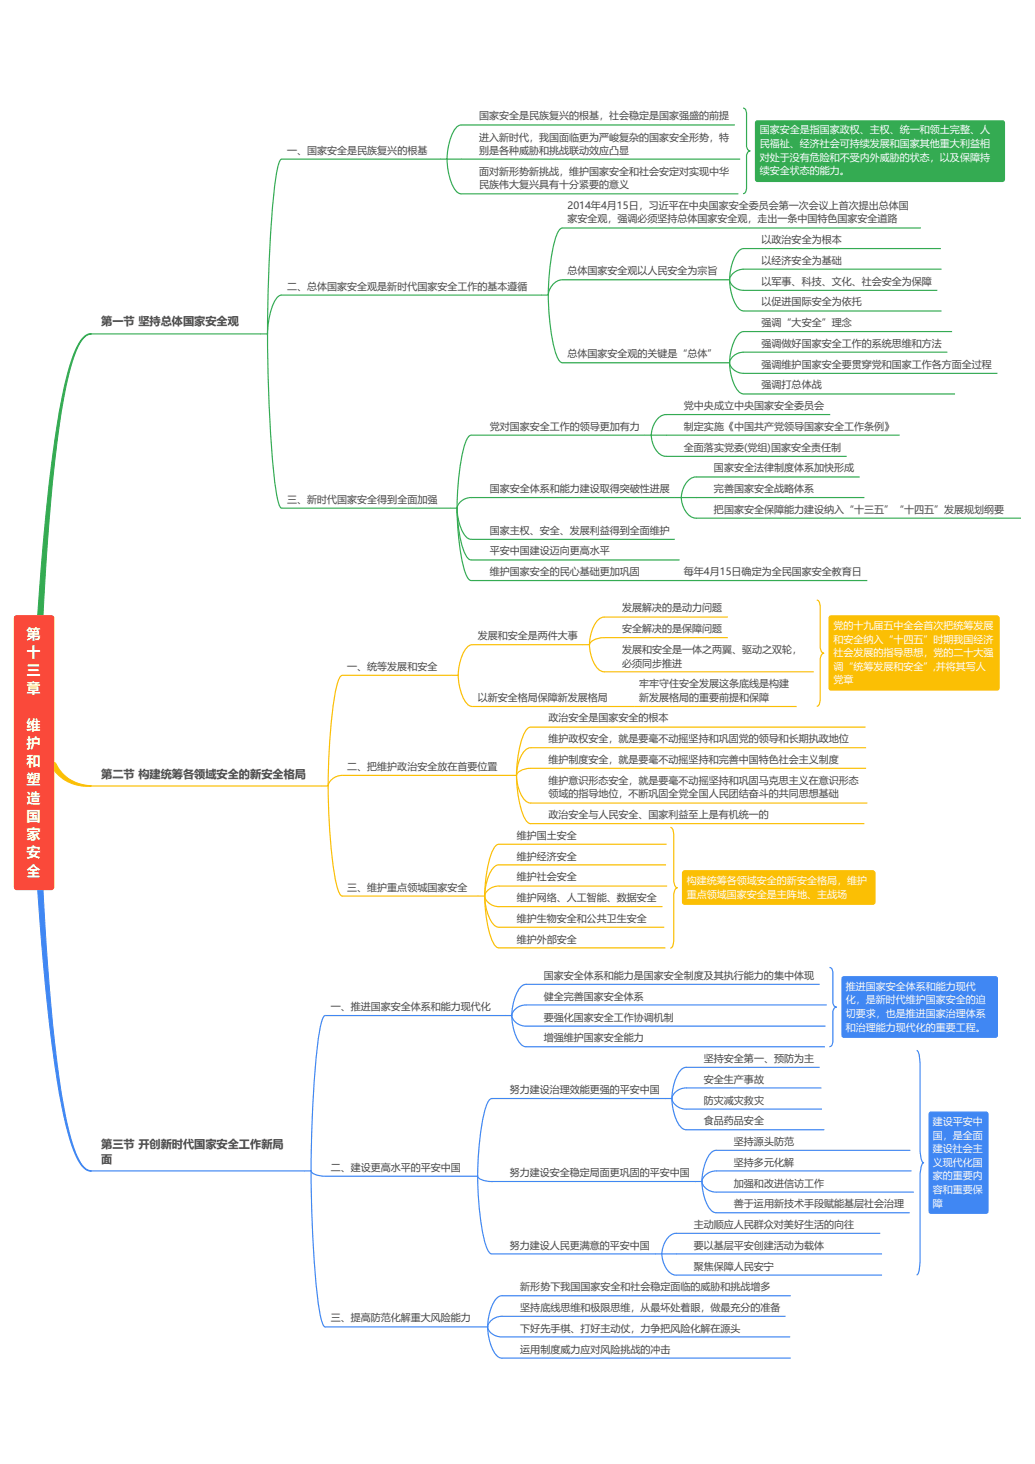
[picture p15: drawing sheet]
<svg xmlns="http://www.w3.org/2000/svg" width="297mm" height="420mm" viewBox="0 0 297 420" stroke-linecap="round" stroke-linejoin="round" font-family="sans-serif">
<defs><g id="words">
<g font-size="4.1" fill="#fff">
<text x="7.6" y="183.3">第</text>
<text x="7.6" y="188.5">十</text>
<text x="7.6" y="193.7">三</text>
<text x="7.6" y="199">章</text>
<text x="7.6" y="209.4">维</text>
<text x="7.6" y="214.7">护</text>
<text x="7.6" y="219.9">和</text>
<text x="7.6" y="225.1">塑</text>
<text x="7.6" y="230.4">造</text>
<text x="7.6" y="235.6">国</text>
<text x="7.6" y="240.9">家</text>
<text x="7.6" y="246.1">安</text>
<text x="7.6" y="251.3">全</text>
</g>
<g font-size="3.2" fill="#454545">
<text x="29.1" y="93.4">第一节 坚持总体国家安全观</text>
<text x="29.1" y="223.3">第二节 构建统筹各领域安全的新安全格局</text>
<text x="29.1" y="329.4">第三节 开创新时代国家安全工作新局</text>
<text x="29.1" y="333.8">面</text>
</g>
<g font-size="2.9" fill="#454545">
<text x="137.5" y="34.3">国家安全是民族复兴的根基，社会稳定是国家强盛的前提</text>
<text x="137.5" y="40.3">进入新时代，我国面临更为严峻复杂的国家安全形势，特</text>
<text x="82.4" y="44.2">一、国家安全是民族复兴的根基</text>
<text x="137.5" y="44.2">别是各种威胁和挑战联动效应凸显</text>
<text x="137.5" y="50.1">面对新形势新挑战，维护国家安全和社会安定对实现中华</text>
<text x="137.5" y="54">民族伟大复兴具有十分紧要的意义</text>
<text x="162.9" y="59.9">2014年4月15日，习近平在中央国家安全委员会第一次会议上首次提出总体国</text>
<text x="162.9" y="63.8">家安全观，强调必须坚持总体国家安全观，走出一条中国特色国家安全道路</text>
<text x="218.6" y="69.7">以政治安全为根本</text>
<text x="218.6" y="75.8">以经济安全为基础</text>
<text x="82.4" y="83.2">二、总体国家安全观是新时代国家安全工作的基本遵循</text>
<text x="162.9" y="78.7">总体国家安全观以人民安全为宗旨</text>
<text x="218.6" y="81.7">以军事、科技、文化、社会安全为保障</text>
<text x="218.6" y="87.6">以促进国际安全为依托</text>
<text x="218.6" y="93.5">强调“大安全”理念</text>
<text x="218.6" y="99.6">强调做好国家安全工作的系统思维和方法</text>
<text x="162.9" y="102.5">总体国家安全观的关键是“总体”</text>
<text x="218.6" y="105.6">强调维护国家安全要贯穿党和国家工作各方面全过程</text>
<text x="218.6" y="111.5">强调打总体战</text>
<text x="196.3" y="117.4">党中央成立中央国家安全委员会</text>
<text x="140.5" y="123.5">党对国家安全工作的领导更加有力</text>
<text x="196.3" y="123.5">制定实施《中国共产党领导国家安全工作条例》</text>
<text x="196.3" y="129.4">全面落实党委(党组)国家安全责任制</text>
<text x="204.9" y="135.3">国家安全法律制度体系加快形成</text>
<text x="140.5" y="141.2">国家安全体系和能力建设取得突破性进展</text>
<text x="204.9" y="141.2">完善国家安全战略体系</text>
<text x="82.4" y="144.2">三、新时代国家安全得到全面加强</text>
<text x="204.9" y="147.3">把国家安全保障能力建设纳入“十三五”“十四五”发展规划纲要</text>
<text x="140.5" y="153.2">国家主权、安全、发展利益得到全面维护</text>
<text x="140.5" y="159.1">平安中国建设迈向更高水平</text>
<text x="140.5" y="165">维护国家安全的民心基础更加巩固</text>
<text x="196.3" y="165">每年4月15日确定为全民国家安全教育日</text>
<text x="178.6" y="175.5">发展解决的是动力问题</text>
<text x="137.2" y="183.4">发展和安全是两件大事</text>
<text x="178.6" y="181.4">安全解决的是保障问题</text>
<text x="178.6" y="187.5">发展和安全是一体之两翼、驱动之双轮，</text>
<text x="178.6" y="191.4">必须同步推进</text>
<text x="99.7" y="192.2">一、统等发展和安全</text>
<text x="183.5" y="197.3">牢牢守住安全发展这条底线是构建</text>
<text x="137.2" y="201.2">以新安全格局保障新发展格局</text>
<text x="183.5" y="201.2">新发展格局的重要前提和保障</text>
<text x="157.4" y="207.1">政治安全是国家安全的根本</text>
<text x="157.4" y="213">维护政权安全，就是要毫不动摇坚持和巩固党的领导和长期执政地位</text>
<text x="99.7" y="220.9">二、把维护政治安全放在首要位置</text>
<text x="157.4" y="219.1">维护制度安全，就是要毫不动摇坚持和完善中国特色社会主义制度</text>
<text x="157.4" y="225">维护意识形态安全，就是要毫不动摇坚持和巩固马克思主义在意识形态</text>
<text x="157.4" y="228.9">领域的指导地位，不断巩固全党全国人民团结奋斗的共同思想基础</text>
<text x="157.4" y="234.8">政治安全与人民安全、国家利益至上是有机统一的</text>
<text x="148.3" y="240.7">维护国土安全</text>
<text x="148.3" y="246.8">维护经济安全</text>
<text x="99.7" y="255.7">三、维护重点领城国家安全</text>
<text x="148.3" y="252.7">维护社会安全</text>
<text x="148.3" y="258.6">维护网络、人工智能、数据安全</text>
<text x="148.3" y="264.5">维护生物安全和公共卫生安全</text>
<text x="148.3" y="270.6">维护外部安全</text>
<text x="156.1" y="280.9">国家安全体系和能力是国家安全制度及其执行能力的集中体现</text>
<text x="156.1" y="287">健全完善国家安全体系</text>
<text x="94.9" y="289.8">一、推进国家安全体系和能力现代化</text>
<text x="156.1" y="292.9">要强化国家安全工作协调机制</text>
<text x="156.1" y="298.8">增强维护国家安全能力</text>
<text x="202" y="304.7">坚持安全第一、预防为主</text>
<text x="202" y="310.8">安全生产事故</text>
<text x="146.3" y="313.7">努力建设治理效能更强的平安中国</text>
<text x="202" y="316.7">防灾减灾救灾</text>
<text x="202" y="322.6">食品药品安全</text>
<text x="210.6" y="328.5">坚持源头防范</text>
<text x="94.9" y="336">二、建设更高水平的平安中国</text>
<text x="210.6" y="334.6">坚持多元化解</text>
<text x="146.3" y="337.5">努力建设安全稳定局面更巩固的平安中国</text>
<text x="210.6" y="340.5">加强和改进信访工作</text>
<text x="210.6" y="346.4">善于运用新技术手段赋能基层社会治理</text>
<text x="199.2" y="352.4">主动顺应人民群众对美好生活的向往</text>
<text x="146.3" y="358.4">努力建设人民更满意的平安中国</text>
<text x="199.2" y="358.4">要以基层平安创建活动为载体</text>
<text x="199.2" y="364.4">聚焦保障人民安宁</text>
<text x="149.3" y="370.3">新形势下我国国家安全和社会稳定面临的威胁和挑战增多</text>
<text x="149.3" y="376.2">坚持底线思维和极限思维，从最坏处着眼，做最充分的准备</text>
<text x="94.9" y="379.2">三、提高防范化解重大风险能力</text>
<text x="149.3" y="382.3">下好先手棋、打好主动仗，力争把风险化解在源头</text>
<text x="149.3" y="388.2">运用制度威力应对风险挑战的冲击</text>
</g>
<g font-size="2.9" fill="#fff">
<text x="218.1" y="38.3">国家安全是指国家政权、主权、统一和领土完整、人</text>
<text x="218.1" y="42.2">民福祉、经济社会可持续发展和国家其他重大利益相</text>
<text x="218.1" y="46.1">对处于没有危险和不受内外威胁的状态，以及保障持</text>
<text x="218.1" y="50">续安全状态的能力。</text>
<text x="239.2" y="180.5">党的十九届五中全会首次把统筹发展</text>
<text x="239.2" y="184.4">和安全纳入“十四五”时期我国经济</text>
<text x="239.2" y="188.3">社会发展的指导思想，党的二十大强</text>
<text x="239.2" y="192.2">调“统筹发展和安全”,并将其写人</text>
<text x="239.2" y="196.1">党章</text>
<text x="197.1" y="253.7">构建统筹各领域安全的新安全格局，维护</text>
<text x="197.1" y="257.6">重点领域国家安全是主阵地、主战场</text>
<text x="242.8" y="284.1">推进国家安全体系和能力现代</text>
<text x="242.8" y="288">化，是新时代维护国家安全的迫</text>
<text x="242.8" y="291.9">切要求，也是推进国家治理体系</text>
<text x="242.8" y="295.8">和治理能力现代化的重要工程。</text>
<text x="267.8" y="323">建设平安中</text>
<text x="267.8" y="326.8">国，是全面</text>
<text x="267.8" y="330.7">建设社会主</text>
<text x="267.8" y="334.6">义现代化国</text>
<text x="267.8" y="338.5">家的重要内</text>
<text x="267.8" y="342.4">容和重要保</text>
<text x="267.8" y="346.3">障</text>
</g>
</g></defs>
<path d="M213.3 31a1.34 1.34 0 0 1 .9 1.6l.1 9.5a1.29 1.29 0 0 0 1 1.2 1.4 1.4 0 0 0-1.1 1.3v9.6a1.31 1.31 0 0 1-.9 1.4" fill="none" stroke="#34ab52" stroke-width=".34"/>
<path d="M234.4 172.2a1.89 1.89 0 0 1 1 1.9v11.9a1.56 1.56 0 0 0 1 1.5 1.71 1.71 0 0 0-1 1.6l-.1 12.2a1.38 1.38 0 0 1-.9 1.4M192.4 237.5a2.25 2.25 0 0 1 1 2.2v13.4a1.78 1.78 0 0 0 1 1.7 1.97 1.97 0 0 0-1 1.9l-.1 13.8a1.57 1.57 0 0 1-.9 1.6" fill="none" stroke="#fbbf04" stroke-width=".34"/>
<path d="M238 277.7a1.24 1.24 0 0 1 1 1.4v8.8a1.22 1.22 0 0 0 1.1 1.1 1.32 1.32 0 0 0-1.1 1.3v8.8a1.22 1.22 0 0 1-1 1.3M263.1 301.5a2.76 2.76 0 0 1 .9 2.5l.2 27.6a2.46 2.46 0 0 0 .9 2.1 5.1 5.1 0 0 0-1.1 3.5v26.2a2.81 2.81 0 0 1-.9 2.5" fill="none" stroke="#4087f3" stroke-width=".34"/>
<path d="M24 96.7l1.1-.7 1.1-.2a5.9 5.9 0 0 0-4.1 4.3l-1.5 4.2-1.6 6.3-1.4 7.8-1.1 7.4-2.2 21.2-1.9 27.6a4.5 4.5 0 0 1-.3 2.8 .76 .76 0 0 1-.9 .1 .76 .76 0 0 1-.4-.8l1.3-17.6 1.5-15.5 1.4-12.1 1.7-11.7 1.8-8.8 1.7-6.5 1.9-4.9 .8-1.5z" fill-rule="evenodd" fill="#34ab52"/>
<path d="M24 96.7l1.1-.7 1.1-.2a5.9 5.9 0 0 0-4.1 4.3l-1.5 4.2-1.6 6.3-1.4 7.8-1.1 7.4-2.2 21.2-1.9 27.6a4.5 4.5 0 0 1-.3 2.8 .76 .76 0 0 1-.9 .1 .76 .76 0 0 1-.4-.8l1.3-17.6 1.5-15.5 1.4-12.1 1.7-11.7 1.8-8.8 1.7-6.5 1.9-4.9 .8-1.5z" fill="none" stroke="#34ab52" stroke-width=".29"/>
<path d="M80.8 45.7a3.5 3.5 0 0 0-1.2 2.7 276.3 276.3 0 0 0-2.7 38.8l-.1 8.6h-1.9M80.8 84.7a4.8 4.8 0 0 0-2.9 3.9l-.8 3.6a155.6 155.6 0 0 0 0 21.4l.5 9a134.7 134.7 0 0 0 2.3 21.7l.6 1.4 .3 .1" fill="none" stroke="#34ab52" stroke-width=".34"/>
<path d="M14.8 219.1a.97 .97 0 0 1 1.1-.2 .97 .97 0 0 1 .5 .9 11.8 11.8 0 0 0 9.8 5.8l-1.4 .1-2.2-.3a11.5 11.5 0 0 1-8-5.7z" fill-rule="evenodd" fill="#fbbf04"/>
<path d="M14.8 219.1a.97 .97 0 0 1 1.1-.2 .97 .97 0 0 1 .5 .9 11.8 11.8 0 0 0 9.8 5.8l-1.4 .1-2.2-.3a11.5 11.5 0 0 1-8-5.7z" fill="none" stroke="#fbbf04" stroke-width=".29"/>
<path d="M98.2 193.8a3.1 3.1 0 0 0-1.4 2.6 146.9 146.9 0 0 0-2.6 29.2h-1.9M98.2 222.5a4 4 0 0 0-4 3.1v4.4a130.7 130.7 0 0 0 2.6 24.6 3.1 3.1 0 0 0 1.4 2.6" fill="none" stroke="#fbbf04" stroke-width=".34"/>
<path d="M11 254.7a.76 .76 0 0 1 .9-.2 .76 .76 0 0 1 .4 .8l2 29.8 1.1 11.9 1.4 11.4 1.3 8.4 1.7 7.7 1.5 5.1 1.6 3.6a4.7 4.7 0 0 0 3.3 2.9 4.5 4.5 0 0 1-3.8-3.1l-1.7-3.9-1.6-5.5-1.7-8-1.2-7.1-1.6-11.4-1.2-10.9-2.4-28.6a4.4 4.4 0 0 1 0-2.9z" fill-rule="evenodd" fill="#4087f3"/>
<path d="M11 254.7a.76 .76 0 0 1 .9-.2 .76 .76 0 0 1 .4 .8l2 29.8 1.1 11.9 1.4 11.4 1.3 8.4 1.7 7.7 1.5 5.1 1.6 3.6a4.7 4.7 0 0 0 3.3 2.9 4.5 4.5 0 0 1-3.8-3.1l-1.7-3.9-1.6-5.5-1.7-8-1.2-7.1-1.6-11.4-1.2-10.9-2.4-28.6a4.4 4.4 0 0 1 0-2.9z" fill="none" stroke="#4087f3" stroke-width=".29"/>
<g fill="none" stroke="#4087f3" stroke-width=".34">
<path d="M93.3 291.5a3.4 3.4 0 0 0-1.2 2.6 238.1 238.1 0 0 0-2.8 36.7v5.3h-1.9M146.9 291.5a4 4 0 0 0 4 3M146.9 291.5a13.4 13.4 0 0 0 2.8 8.4l1.2 .5M150.9 282.5a4.6 4.6 0 0 0-3.1 3.6l-.6 2.2-.3 3.2h-1.9M150.9 288.4a4 4 0 0 0-4 3.1M141.1 315.3a3.1 3.1 0 0 0-1.7 2.5 77 77 0 0 0-2.3 19.8h-1.9M192.8 315.3a4 4 0 0 0 4.1 3M192.8 315.3a13.4 13.4 0 0 0 2.9 8.4l1.2 .5M196.9 306.3a4.6 4.6 0 0 0-3.1 3.7l-.6 2.1-.4 3.2h-1.8M196.9 312.2a4 4 0 0 0-4.1 3.1M93.3 337.6l-2.6-.4a1.84 1.84 0 0 1-1.4-1.1 297.9 297.9 0 0 0 2.5 40.6l.3 1.4a3.4 3.4 0 0 0 1.2 2.7M141.1 339.1l-2.5-.4a1.84 1.84 0 0 1-1.5-1.1 70.3 70.3 0 0 0 2.7 20.8l.9 1.3 .4 .2"/>
<path d="M201.4 339.1a4 4 0 0 0 4.1 3M201.4 339.1a13.4 13.4 0 0 0 2.9 8.5l1.2 .4M205.5 330.1a4.6 4.6 0 0 0-3.1 3.7l-.6 2.1-.4 3.2h-1.8M205.5 336.1a4 4 0 0 0-4.1 3M194 354a4.8 4.8 0 0 0-3.8 4.2l-.2 1.7h-1.9M194 359.9h-3.9a6.5 6.5 0 0 0 3.2 5.9l.7 .2M144 371.9a4.6 4.6 0 0 0-3.1 3.6l-.6 2.1-.3 3.2h-1.9M144 377.8a4 4 0 0 0-4 3M140 380.8a3.9 3.9 0 0 0 4 2.9M140 380.8a13.4 13.4 0 0 0 2.8 8.5l1.2 .5"/>
</g>
<g fill="none" stroke="#34ab52" stroke-width=".34">
<path d="M132.4 35.9a4.9 4.9 0 0 0-3.1 4l-.6 2.3-.4 3.5h-1.9M132.4 45.7h-4a14.8 14.8 0 0 0 2.7 9.4l1.3 .5M161.4 65.4a3.1 3.1 0 0 0-1.8 2.5 61.6 61.6 0 0 0-2.2 16.8h-1.9M213.4 71.3a4.6 4.6 0 0 0-3.1 3.7l-.6 2.1-.3 3.2h-1.9M213.4 77.3a4 4 0 0 0-4 3M161.4 80.3a4.9 4.9 0 0 0-4 6 52.7 52.7 0 0 0 2.7 16.5l.8 1.2 .5 .1M209.4 80.3a4 4 0 0 0 4 3M209.4 80.3a13.4 13.4 0 0 0 2.8 8.5l1.2 .4M213.4 95.2a4.6 4.6 0 0 0-3.1 3.6l-.6 2.1-.3 3.2h-1.9M191.1 119a4.8 4.8 0 0 0-3.9 4.2l-.3 1.7h-1.8M209.4 104.1a4 4 0 0 0 4 3.1M209.4 104.1a13.4 13.4 0 0 0 2.8 8.5l1.2 .5"/>
<path d="M213.4 101.1a4 4 0 0 0-4 3M135.2 124.9a2.93 2.93 0 0 0-1.7 2.3 68.1 68.1 0 0 0-2.3 18.6h-1.9M191.1 124.9h-4.1a6.3 6.3 0 0 0 3.3 5.9l.8 .2M199.8 136.9a4.8 4.8 0 0 0-4 4.2l-.3 1.7h-1.8M131.2 145.8a13.4 13.4 0 0 0 2.8 8.5l1.2 .5M131.2 145.8a34.4 34.4 0 0 0 2.5 13.6l1 1.1 .5 .2M131.2 145.8a61.6 61.6 0 0 0 2.7 19.4l.9 1.3 .4 .1M135.2 142.8a4 4 0 0 0-4 3M199.8 142.8h-4.2a6.2 6.2 0 0 0 3.3 5.8l.9 .1M185.1 166.6h6"/>
</g>
<g fill="none" stroke="#fbbf04" stroke-width=".34">
<path d="M173.4 177.1a4.7 4.7 0 0 0-3.5 3.7l-.5 2.2-.2 2h-1.9M131.5 193.8a13.4 13.4 0 0 0 2.8 8.5l1.3 .5M135.6 185a4.5 4.5 0 0 0-3.1 3.6l-.6 2.1-.4 3.1h-1.8M173.4 183a4.2 4.2 0 0 0-4.2 2 10.4 10.4 0 0 0 2.8 7.3l1.4 .5M152.3 208.7a2.79 2.79 0 0 0-2 2 32.7 32.7 0 0 0-2.1 11.8h-1.8M152.3 214.6a4.7 4.7 0 0 0-3.3 3.7l-.6 2.2-.2 2M175.9 202.8h6.1M148.2 222.5a10.9 10.9 0 0 0 2.8 7.5l1.3 .5M148.2 222.5a30 30 0 0 0 2.6 12.7l1 1 .5 .2M152.3 220.5a4.1 4.1 0 0 0-4.1 2M139.1 257.2a4 4 0 0 0 4.1 3M139.1 257.2a13.4 13.4 0 0 0 2.8 8.4l1.3 .5"/>
<path d="M139.1 257.2a33.9 33.9 0 0 0 2.5 13.6l1 1.1 .6 .1M143.2 242.3a2.91 2.91 0 0 0-2 2.2 37.6 37.6 0 0 0-2.1 12.7h-1.8M143.2 248.2a4.6 4.6 0 0 0-3.1 3.7l-.6 2.1-.4 3.2M143.2 254.3a3.9 3.9 0 0 0-4.1 2.9"/>
</g>
<path d="M4.3 176.9l10.5-.1a.62 .62 0 0 1 .7 .6v77.1a.77 .77 0 0 1-.7 .8h-10a.68 .68 0 0 1-.7-.8v-77.1z" fill-rule="evenodd" fill="#fa493a"/>
<path d="M4.3 176.9l10.5-.1a.62 .62 0 0 1 .7 .6v77.1a.77 .77 0 0 1-.7 .8h-10a.68 .68 0 0 1-.7-.8v-77.1z" fill="none" stroke="#fa493a" stroke-width=".34"/>
<path d="M132.4 35.9h78.5M80.8 45.7h45.6M132.4 45.7h80M132.4 55.6h79.5M26.1 95.8h48.8M80.8 84.7h74.7M80.8 145.8h48.5" fill="none" stroke="#34ab52" stroke-width=".34"/>
<path d="M98.2 193.8h31.5M26.1 225.6h66.2M98.2 222.5h48.2M98.2 257.2h39.1" fill="none" stroke="#fbbf04" stroke-width=".34"/>
<path d="M93.3 291.5h51.7M26.1 336.1h61.3M93.3 337.6h41.9M93.3 380.8h44.8" fill="none" stroke="#4087f3" stroke-width=".34"/>
<path d="M217 34.8l.5-.1h70.1a.56 .56 0 0 1 .7 .7v16a.62 .62 0 0 1-.7 .7h-70.1a.62 .62 0 0 1-.7-.7z" fill-rule="evenodd" fill="#34ab52"/>
<g fill="none" stroke="#34ab52" stroke-width=".34">
<path d="M217 34.8l.5-.1h70.1a.56 .56 0 0 1 .7 .7v16a.62 .62 0 0 1-.7 .7h-70.1a.62 .62 0 0 1-.7-.7zM161.4 65.4h102.9M213.4 71.3h56.6M213.4 77.3h56.8M161.4 80.3h46.1M213.4 83.3h55.6M213.4 89.2h56.8M213.4 95.2h59.8M161.4 104.1h46.1M191.1 119h47.2M213.4 101.1h58.5M213.4 107.2h72.8"/>
<path d="M213.4 113.1h60.7M135.2 124.9h49.9M191.1 124.9h67.1M191.1 131h51.9M199.8 136.9h46.9M135.2 142.8h58.5M135.2 154.8h58.5M199.8 142.8h48.3M199.8 148.7h93.2M135.2 160.7h59.8M135.2 166.6h49.9M191.1 166.6h57.8"/>
</g>
<path d="M173.4 177.1h35.5M135.6 185h31.7M173.4 183h35.5M173.4 192.8h60.1M135.6 202.8h40.3M182 202.8h46.6" fill="none" stroke="#fbbf04" stroke-width=".34"/>
<path d="M238.1 177l.5-.2h47.7l.5 .6v20a.62 .62 0 0 1-.7 .6h-47.5a.56 .56 0 0 1-.7-.6v-20z" fill-rule="evenodd" fill="#fbbf04"/>
<path d="M238.1 177l.5-.2h47.7l.5 .6v20a.62 .62 0 0 1-.7 .6h-47.5a.56 .56 0 0 1-.7-.6v-20zM152.3 208.7h96.1M152.3 214.6h96.3M152.3 220.5h96.3M152.3 230.5h96.6M152.3 236.4h95.8M143.2 242.3h48.1M143.2 248.2h47.9M143.2 254.3h48.3M143.2 260.2h46.9M143.2 266.1h47.4M143.2 272h47.8" fill="none" stroke="#fbbf04" stroke-width=".34"/>
<path d="M196.1 250.1l.4-.2h53.9l.5 .2 .2 .5v8.3a.62 .62 0 0 1-.7 .6h-53.9a.62 .62 0 0 1-.6-.6v-8.3z" fill-rule="evenodd" fill="#fbbf04"/>
<path d="M196.1 250.1l.4-.2h53.9l.5 .2 .2 .5v8.3a.62 .62 0 0 1-.7 .6h-53.9a.62 .62 0 0 1-.6-.6v-8.3z" fill="none" stroke="#fbbf04" stroke-width=".34"/>
<path d="M150.9 282.5h84.3M150.9 288.4h86.4M150.9 294.5h86M150.9 300.4h85.9" fill="none" stroke="#4087f3" stroke-width=".34"/>
<path d="M241.8 280.5l.5-.2h43.3a.56 .56 0 0 1 .6 .7v16a.56 .56 0 0 1-.6 .7h-43.3a.56 .56 0 0 1-.6-.7z" fill-rule="evenodd" fill="#4087f3"/>
<g fill="none" stroke="#4087f3" stroke-width=".34">
<path d="M241.8 280.5l.5-.2h43.3a.56 .56 0 0 1 .6 .7v16a.56 .56 0 0 1-.6 .7h-43.3a.56 .56 0 0 1-.6-.7zM141.1 315.3h49.9M196.9 306.3h38.3M196.9 312.2h38.8M196.9 318.3h39M141.1 339.1h58.5M196.9 324.2h39.7M205.5 330.1h55.7M205.5 336.1h56.1M141.1 359.9h47M194 359.9h59.1M194 354h58.6"/>
<path d="M205.5 342.1h56.8M205.5 348h55.6M194 366h59.1"/>
</g>
<path d="M266.8 319.3l16.1-.1a.56 .56 0 0 1 .6 .6v27.7a.56 .56 0 0 1-.6 .7h-15.6a.56 .56 0 0 1-.6-.7v-27.7z" fill-rule="evenodd" fill="#4087f3"/>
<path d="M266.8 319.3l16.1-.1a.56 .56 0 0 1 .6 .6v27.7a.56 .56 0 0 1-.6 .7h-15.6a.56 .56 0 0 1-.6-.7v-27.7zM144 371.9h83M144 377.8h81.4M144 383.7h82.8M144 389.8h83" fill="none" stroke="#4087f3" stroke-width=".34"/>
<use href="#words"/>
</svg>
